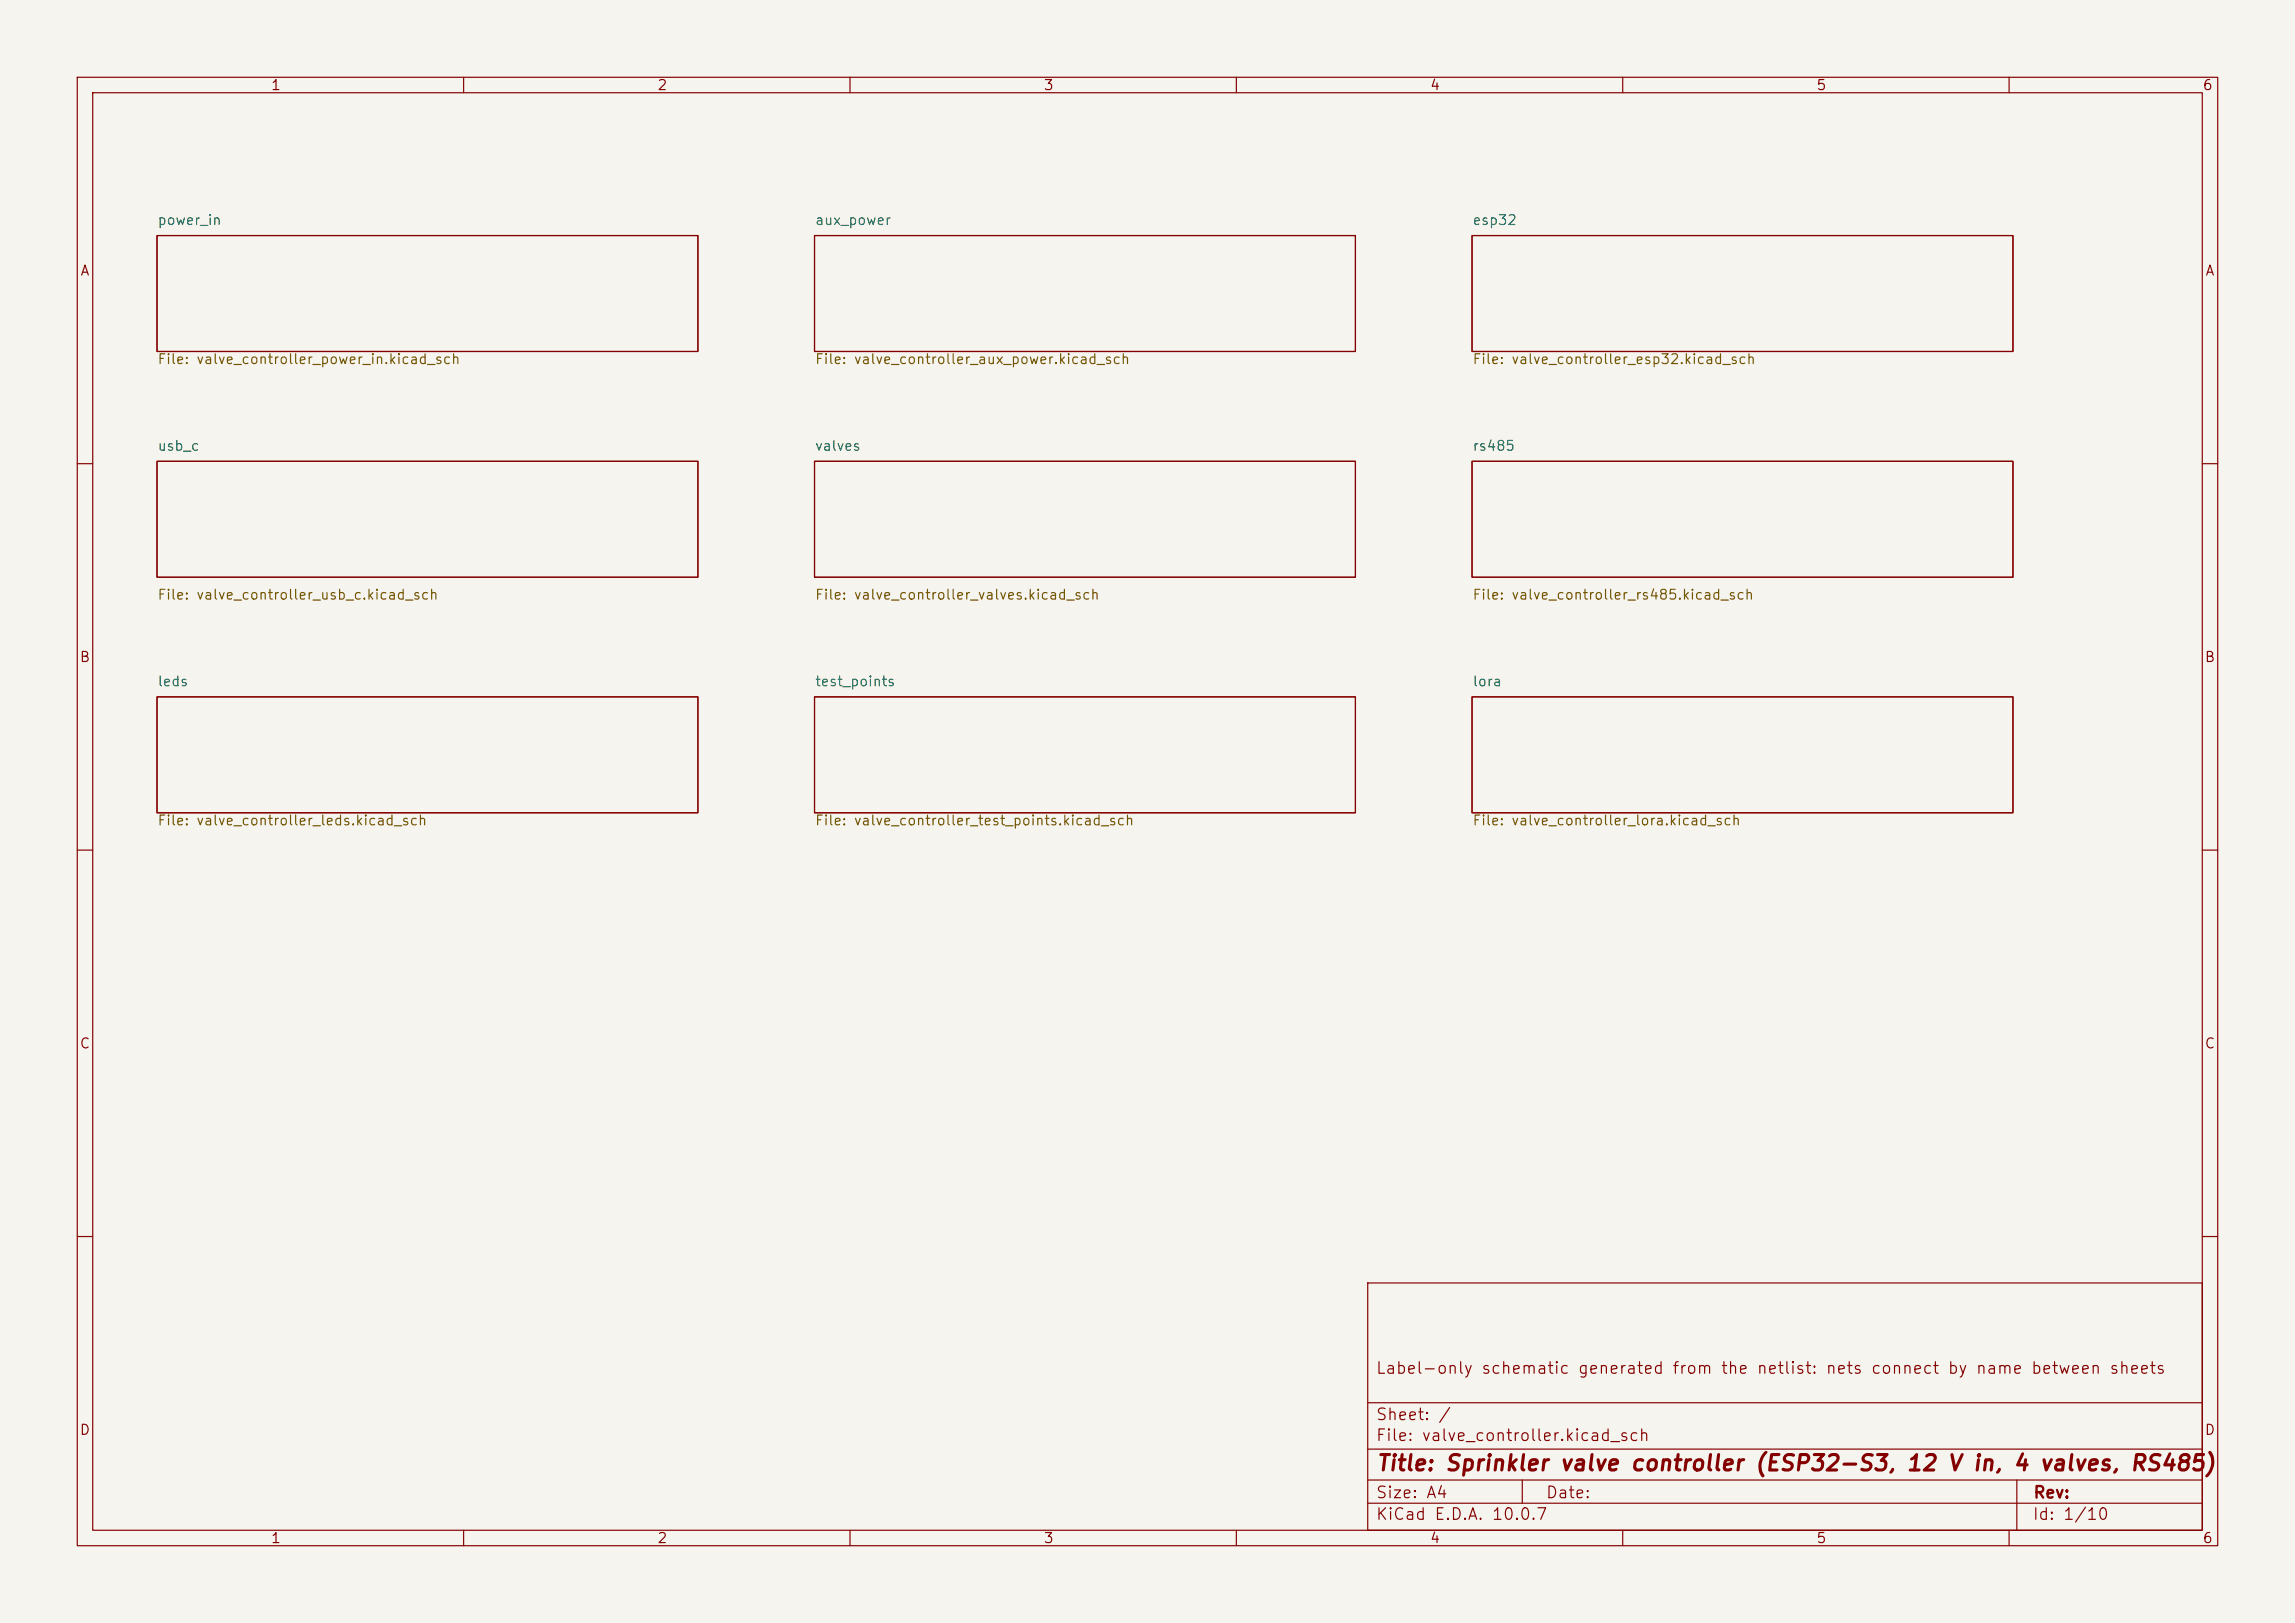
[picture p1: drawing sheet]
<svg xmlns="http://www.w3.org/2000/svg" width="297mm" height="210mm" viewBox="0 0 297 210" stroke-linecap="round" stroke-linejoin="round" font-family="sans-serif">
<defs><g id="words">
<text font-size="2" fill="#840000" x="178" y="190.8">Title: Sprinkler valve controller (ESP32-S3, 12 V in, 4 valves, RS485)</text>
<g font-size="1.5" fill="#840000">
<text x="178" y="178.1">Label-only schematic generated from the netlist: nets connect by name between sheets</text>
<text x="178" y="184.1">Sheet: /</text>
<text x="178" y="186.8">File: valve_controller.kicad_sch</text>
<text x="178" y="197">KiCad E.D.A. 10.0.7</text>
<text x="178" y="194.2">Size: A4</text>
<text x="200" y="194.2">Date:</text>
<text x="263" y="197">Id: 1/10</text>
<text x="263" y="194.2">Rev:</text>
</g>
<g font-size="1.3" fill="#840000">
<text x="35" y="12">1</text>
<text x="85" y="12">2</text>
<text x="135" y="12">3</text>
<text x="185" y="12">4</text>
<text x="235" y="12">5</text>
<text x="285" y="12">6</text>
<text x="10.3" y="36">A</text>
<text x="285.3" y="36">A</text>
<text x="10.2" y="86">B</text>
<text x="285.2" y="86">B</text>
<text x="10.2" y="136">C</text>
<text x="285.2" y="136">C</text>
<text x="10.2" y="186">D</text>
<text x="285.2" y="186">D</text>
<text x="35" y="200">1</text>
<text x="85" y="200">2</text>
<text x="135" y="200">3</text>
<text x="185" y="200">4</text>
<text x="235" y="200">5</text>
<text x="285" y="200">6</text>
</g>
<g font-size="1.3" fill="#006464">
<text x="20.3" y="29.4">power_in</text>
<text x="105.4" y="29.4">aux_power</text>
<text x="190.5" y="29.4">esp32</text>
<text x="20.3" y="58.6">usb_c</text>
<text x="105.4" y="58.6">valves</text>
<text x="190.5" y="58.6">rs485</text>
<text x="20.3" y="89.1">leds</text>
<text x="105.4" y="89.1">test_points</text>
<text x="190.5" y="89.1">lora</text>
</g>
<g font-size="1.3" fill="#725600">
<text x="20.3" y="47.4">File: valve_controller_power_in.kicad_sch</text>
<text x="105.4" y="47.4">File: valve_controller_aux_power.kicad_sch</text>
<text x="190.5" y="47.4">File: valve_controller_esp32.kicad_sch</text>
<text x="20.3" y="77.9">File: valve_controller_usb_c.kicad_sch</text>
<text x="105.4" y="77.9">File: valve_controller_valves.kicad_sch</text>
<text x="190.5" y="77.9">File: valve_controller_rs485.kicad_sch</text>
<text x="20.3" y="107.1">File: valve_controller_leds.kicad_sch</text>
<text x="105.4" y="107.1">File: valve_controller_test_points.kicad_sch</text>
<text x="190.5" y="107.1">File: valve_controller_lora.kicad_sch</text>
</g>
</g></defs>
<path d="M0 0h297v210h-297z" fill="#f5f4ef" stroke="#f5f4ef" stroke-width=".13"/>
<g fill="none" stroke="#840000" stroke-width=".15">
<path d="M10 10h277v190h-277zM12 12h273v186h-273zM60 10v2M110 10v2M160 10v2M210 10v2M260 10v2M20.3 30.5h70v15h-70zM105.4 30.5h70v15h-70zM190.5 30.5h70v15h-70zM20.3 59.7h70v15h-70zM105.4 59.7h70v15h-70z"/>
<path d="M190.5 59.7h70v15h-70zM10 60h2M285 60h2M20.3 90.2h70v15h-70zM105.4 90.2h70v15h-70zM190.5 90.2h70v15h-70zM10 110h2M285 110h2M10 160h2M177 166h108v32h-108zM285 160h2M60 198v2"/>
<path d="M110 198v2M160 198v2M177 194.5h108M177 191.5h108M177 187.5h108M177 181.5h108M197 191.5v3M210 198v2M260 198v2M261 191.5v6.5"/>
</g>
<use href="#words"/>
</svg>
